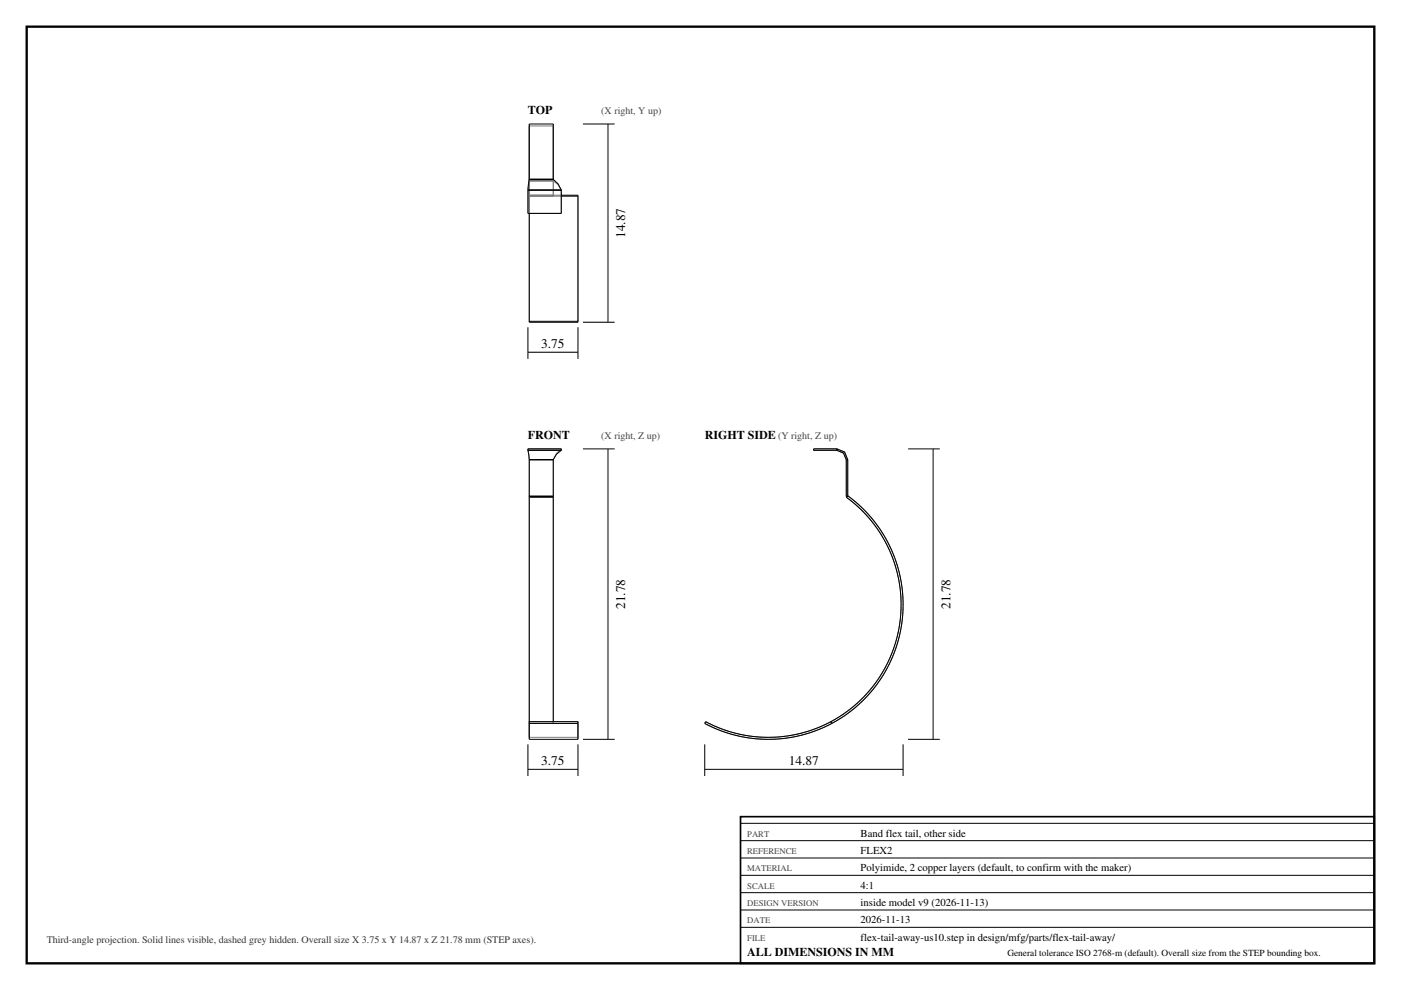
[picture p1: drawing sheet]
<svg xmlns="http://www.w3.org/2000/svg" width="420mm" height="297mm" viewBox="0 0 420 297" stroke-linecap="round" stroke-linejoin="round" font-family="sans-serif">
<defs><g id="words">
<g font-size="4">
<text x="187.5" y="71.4" transform="rotate(-90 187.5 71.4)">14.87</text>
<text x="162.3" y="104.5">3.75</text>
<text x="187.5" y="182.7" transform="rotate(-90 187.5 182.7)">21.78</text>
<text x="284.9" y="182.7" transform="rotate(-90 284.9 182.7)">21.78</text>
<text x="162.3" y="229.6">3.75</text>
<text x="236.5" y="229.6">14.87</text>
</g>
<g font-size="3.6">
<text x="158.3" y="34.2">TOP</text>
<text x="158.3" y="131.7">FRONT</text>
<text x="211.3" y="131.7">RIGHT SIDE</text>
<text x="224" y="286.8">ALL DIMENSIONS IN MM</text>
</g>
<g font-size="3.2">
<text x="258" y="251">Band flex tail, other side</text>
<text x="258" y="256.2">FLEX2</text>
<text x="258" y="261.4">Polyimide, 2 copper layers (default, to confirm with the maker)</text>
<text x="258" y="266.6">4:1</text>
<text x="258" y="271.8">inside model v9 (2026-11-13)</text>
<text x="258" y="277">2026-11-13</text>
<text x="258" y="282.2">flex-tail-away-us10.step in design/mfg/parts/flex-tail-away/</text>
</g>
<g font-size="3" fill="#444">
<text x="180.3" y="34.2">(X right, Y up)</text>
<text x="180.3" y="131.7">(X right, Z up)</text>
<text x="233.3" y="131.7">(Y right, Z up)</text>
</g>
<text font-size="3" fill="#333" x="14" y="283">Third-angle projection. Solid lines visible, dashed grey hidden. Overall size X 3.75 x Y 14.87 x Z 21.78 mm (STEP axes).</text>
<text font-size="2.8" x="302" y="286.8">General tolerance ISO 2768-m (default). Overall size from the STEP bounding box.</text>
<g font-size="2.6" fill="#444">
<text x="224" y="251">PART</text>
<text x="224" y="256.2">REFERENCE</text>
<text x="224" y="261.4">MATERIAL</text>
<text x="224" y="266.6">SCALE</text>
<text x="224" y="271.8">DESIGN VERSION</text>
<text x="224" y="277">DATE</text>
<text x="224" y="282.2">FILE</text>
</g>
</g></defs>
<path d="M8 8h404v281h-404z" fill="none" stroke="#000" stroke-width=".7" stroke-linecap="butt"/>
<g fill="none" stroke="#777" stroke-width=".3">
<path d="M158.7 37.8v16.4M158.7 37.8v21M158.7 37.2v21.4M158.7 37.8h7.2M165.9 37.8v16.4M165.9 37.8v21M165.9 37.2v21.4M158.3 57h10M158.3 57v7h10v-7M158.7 53.8v.4M158.7 54.2h7.2M158.7 53.8h7.2"/>
<path d="M158.7 54.2l-.4 2.8M158.7 58.8h7.2M158.7 58.6h7.2M158.7 53.8h.1M158.7 58.6v.2M158.7 58.8h9.6M158.7 58.8v5.2M158.7 58.6v38.1M158.7 58.6h9.6M165.9 53.8v.4M165.9 54.2l1.4 1.2 1 1.6M165.9 58.6v.2"/>
<path d="M165.9 53.8h.1M173.3 58.6v38.1M158.3 134.7v.4h10v-.4M158.3 134.7l.4 3.2M158.3 134.7h10M158.7 137.9v11M158.7 137.9h7.2M165.9 137.9v11M168.3 134.7l-1.5 1.3-.9 1.9M250.9 135.1l2 .8 .8 2M250.9 134.7l2.3 .9 .9 2.3M250.9 134.7v.4"/>
<path d="M250.9 134.7h-7v.4h7M253.7 137.9v11h.4v-11M253.7 137.9h.4M158.7 148.9h7.2M158.7 148.7v68.3M158.7 148.7h7.2M158.7 148.7v.2M165.9 148.7v68.3M165.9 148.7v.2M158.7 216.5h7.2v.5M158.7 217h7.2M158.7 216.5v.5"/>
<path d="M158.7 216.5h14.6M158.7 216.5v4.7h14.6v-4.7M158.7 217v4.8M158.7 217h14.6M173.3 217v4.8M173.3 216.5v.5M249.1 216.5a39.8 39.8 0 0 0 4.6-67.3l.4-.5a40.4 40.4 0 0 1-4.7 68.3M249.1 216.5l.3 .5M249.1 216.5a39.8 39.8 0 0 1-37.6 0l-.2 .5a40.4 40.4 0 0 0 38.1 0"/>
</g>
<g fill="none" stroke="#000" stroke-width=".3">
<path d="M174.8 37.2h9.5M182.3 37.2v59.5M158.3 57h10M158.3 57v7h10v-7M158.7 53.8h7.2M158.7 53.8l-.4 3.2M158.7 53.8v-16.6h7.2v16.6M165.9 53.8l1.4 1.4 1 1.8M168.3 58.8h5M168.3 58.6h5v.2M173.3 58.8v37.6M158.7 64v32.4"/>
<path d="M158.3 98.2v9.5M158.7 96.4h14.6M158.7 96.4v.3h14.6v-.3M173.3 98.2v9.5M174.8 96.7h9.5M158.3 105.7h15M158.3 135.1l.4 2.8M158.3 135.1v-.4h10v.4M158.3 135.1h10M158.7 137.9v11M158.7 137.9h7.2M165.9 137.9v11"/>
<path d="M168.3 135.1l-1.5 1.2-.9 1.6M174.8 134.7h9.5M182.3 134.7v87.1M250.9 135.1l2 .8 .8 2M250.9 134.7l2.3 .9 .9 2.3M250.9 134.7v.4M250.9 134.7h-7v.4h7M253.7 137.9v11h.4v-11M253.7 137.9h.4M272.2 134.7h9.5M279.7 134.7v87.1M158.7 148.9h7.2"/>
<path d="M158.7 149.2h7.2M158.7 149.2v67.3M158.7 148.9v.3M165.9 149.2v67.3M165.9 148.9v.3M158.7 216.5h14.6v.5M158.7 217v4.8h14.6v-4.8M158.7 217h14.6M158.7 216.5v.5M249.1 216.5a39.8 39.8 0 0 0 4.6-67.3l.4-.5a40.4 40.4 0 0 1-4.7 68.3M249.1 216.5a39.8 39.8 0 0 1-37.6 0l-.2 .5a40.4 40.4 0 0 0 38.1 0M249.1 216.5l.3 .5"/>
<path d="M158.3 223.3v9.5M158.3 230.8h15M173.3 223.3v9.5M174.8 221.8h9.5M211.3 230.8h59.4M211.3 223.3v9.5M270.7 223.3v9.5M272.2 221.8h9.5M222 247h190M222 252.2h190M222 257.4h190M222 262.6h190"/>
<path d="M222 267.8h190M222 273h190M222 278.2h190"/>
</g>
<path d="M222 245h190v44h-190z" fill="none" stroke="#000" stroke-width=".5"/>
<use href="#words"/>
</svg>
